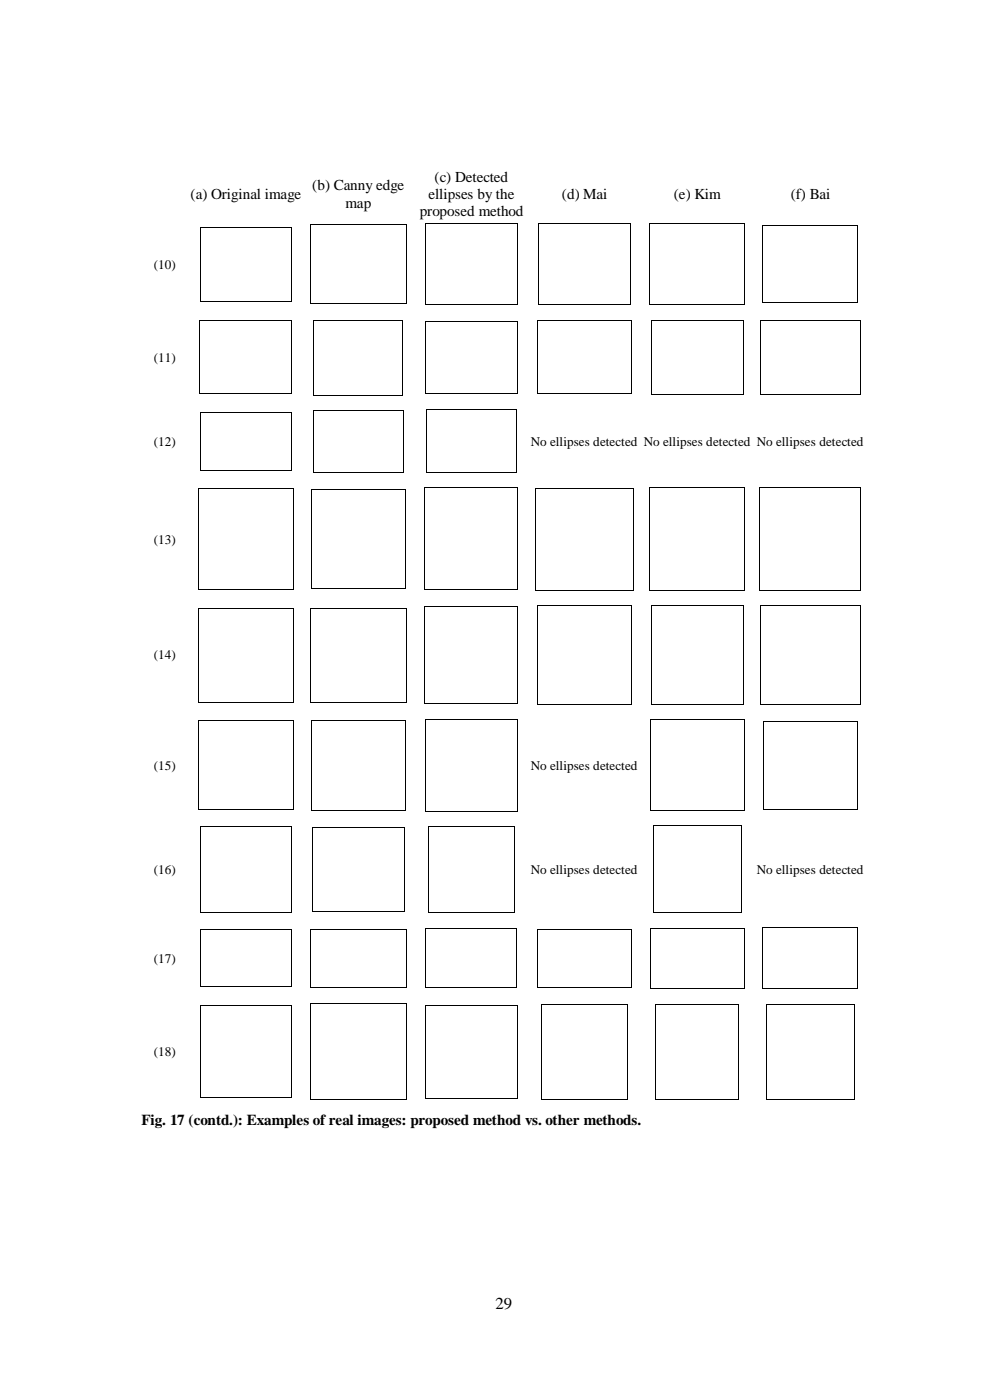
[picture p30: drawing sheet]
<svg xmlns="http://www.w3.org/2000/svg" width="210mm" height="297mm" viewBox="0 0 210 297" stroke-linecap="round" stroke-linejoin="round" font-family="sans-serif">
<defs><g id="words">
<text font-size="3.6" x="105.1" y="277.8">29</text>
<g font-size="3.2">
<text x="66.2" y="40.3">(b) Canny edge</text>
<text x="92.2" y="38.5">(c) Detected</text>
<text x="40.4" y="42.2">(a) Original image</text>
<text x="73.3" y="44">map</text>
<text x="89" y="45.8">proposed method</text>
<text x="90.9" y="42.2">ellipses by the</text>
<text x="119.2" y="42.2">(d) Mai</text>
<text x="142.9" y="42.2">(e) Kim</text>
<text x="167.7" y="42.2">(f) Bai</text>
<text x="30" y="238.6">Fig. 17 (contd.): Examples of real images: proposed method vs. other methods.</text>
</g>
<g font-size="2.8">
<text x="32.6" y="57">(10)</text>
<text x="32.6" y="76.8">(11)</text>
<text x="32.6" y="94.6">(12)</text>
<text x="112.6" y="94.6">No ellipses detected No ellipses detected No ellipses detected</text>
<text x="32.6" y="115.4">(13)</text>
<text x="32.6" y="139.9">(14)</text>
<text x="32.6" y="163.3">(15)</text>
<text x="112.6" y="163.3">No ellipses detected</text>
<text x="32.6" y="185.4">(16)</text>
<text x="112.6" y="185.4">No ellipses detected</text>
<text x="160.5" y="185.4">No ellipses detected</text>
<text x="32.6" y="204.3">(17)</text>
<text x="32.6" y="224.1">(18)</text>
</g>
</g></defs>
<g fill="#000">
<path d="M42.4 48.2h.1v.2h-.1z" fill-rule="evenodd"/>
<path d="M42.4 48.2h.1v.2h-.1z" fill-rule="evenodd"/>
<path d="M61.7 48.2h.1v.2h-.1z" fill-rule="evenodd"/>
<path d="M61.7 48.2h.1v.2h-.1z" fill-rule="evenodd"/>
<path d="M65.7 47.5h.2v.2h-.2z" fill-rule="evenodd"/>
<path d="M65.7 47.5h.2v.2h-.2z" fill-rule="evenodd"/>
<path d="M86.1 47.5h.2v.2h-.2z" fill-rule="evenodd"/>
<path d="M86.1 47.5h.2v.2h-.2z" fill-rule="evenodd"/>
<path d="M90.1 47.3h.2v.2h-.2z" fill-rule="evenodd"/>
<path d="M90.1 47.3h.2v.2h-.2z" fill-rule="evenodd"/>
<path d="M109.7 47.3h.2v.2h-.2z" fill-rule="evenodd"/>
<path d="M109.7 47.3h.2v.2h-.2z" fill-rule="evenodd"/>
<path d="M114.1 47.4h.2v.2h-.2z" fill-rule="evenodd"/>
<path d="M114.1 47.4h.2v.2h-.2z" fill-rule="evenodd"/>
<path d="M133.7 47.4h.1v.2h-.1z" fill-rule="evenodd"/>
<path d="M133.7 47.4h.1v.2h-.1z" fill-rule="evenodd"/>
<path d="M137.7 47.3h.2v.1h-.2z" fill-rule="evenodd"/>
<path d="M137.7 47.3h.2v.1h-.2z" fill-rule="evenodd"/>
<path d="M157.9 47.3h.1v.1h-.1z" fill-rule="evenodd"/>
<path d="M157.9 47.3h.1v.1h-.1z" fill-rule="evenodd"/>
<path d="M161.7 47.9h.2v.1h-.2z" fill-rule="evenodd"/>
<path d="M161.7 47.9h.2v.1h-.2z" fill-rule="evenodd"/>
<path d="M181.8 47.9h.2v.1h-.2z" fill-rule="evenodd"/>
<path d="M181.8 47.9h.2v.1h-.2z" fill-rule="evenodd"/>
<path d="M42.3 68h.1v.2h-.1z" fill-rule="evenodd"/>
<path d="M42.3 68h.1v.2h-.1z" fill-rule="evenodd"/>
<path d="M42.4 63.9h.1v.1h-.1z" fill-rule="evenodd"/>
<path d="M42.4 63.9h.1v.1h-.1z" fill-rule="evenodd"/>
<path d="M61.7 63.9h.1v.1h-.1z" fill-rule="evenodd"/>
<path d="M61.7 63.9h.1v.1h-.1z" fill-rule="evenodd"/>
<path d="M61.8 68h.2v.2h-.2z" fill-rule="evenodd"/>
<path d="M61.8 68h.2v.2h-.2z" fill-rule="evenodd"/>
<path d="M65.7 64.4h.2v.1h-.2z" fill-rule="evenodd"/>
<path d="M65.7 64.4h.2v.1h-.2z" fill-rule="evenodd"/>
<path d="M66.4 67.9h.2v.2h-.2z" fill-rule="evenodd"/>
<path d="M66.4 67.9h.2v.2h-.2z" fill-rule="evenodd"/>
<path d="M85.4 67.9h.1v.2h-.1z" fill-rule="evenodd"/>
<path d="M85.4 67.9h.1v.2h-.1z" fill-rule="evenodd"/>
<path d="M86.1 64.4h.2v.1h-.2z" fill-rule="evenodd"/>
<path d="M86.1 64.4h.2v.1h-.2z" fill-rule="evenodd"/>
<path d="M90.1 64.5h.2v.2h-.2z" fill-rule="evenodd"/>
<path d="M90.1 64.5h.2v.2h-.2z" fill-rule="evenodd"/>
<path d="M90.1 68.1h.2v.2h-.2z" fill-rule="evenodd"/>
<path d="M90.1 68.1h.2v.2h-.2z" fill-rule="evenodd"/>
<path d="M109.6 68.1h.2v.2h-.2z" fill-rule="evenodd"/>
<path d="M109.6 68.1h.2v.2h-.2z" fill-rule="evenodd"/>
<path d="M109.7 64.5h.2v.2h-.2z" fill-rule="evenodd"/>
<path d="M109.7 64.5h.2v.2h-.2z" fill-rule="evenodd"/>
<path d="M113.9 68h.2v.2h-.2z" fill-rule="evenodd"/>
<path d="M113.9 68h.2v.2h-.2z" fill-rule="evenodd"/>
<path d="M114.1 64.5h.2v.2h-.2z" fill-rule="evenodd"/>
<path d="M114.1 64.5h.2v.2h-.2z" fill-rule="evenodd"/>
<path d="M133.7 64.5h.1v.2h-.1z" fill-rule="evenodd"/>
<path d="M133.7 64.5h.1v.2h-.1z" fill-rule="evenodd"/>
<path d="M133.8 68h.2v.2h-.2z" fill-rule="evenodd"/>
<path d="M133.8 68h.2v.2h-.2z" fill-rule="evenodd"/>
<path d="M137.7 64.6h.2v.2h-.2z" fill-rule="evenodd"/>
<path d="M137.7 64.6h.2v.2h-.2z" fill-rule="evenodd"/>
<path d="M138.1 67.9h.1v.2h-.1z" fill-rule="evenodd"/>
<path d="M138.1 67.9h.1v.2h-.1z" fill-rule="evenodd"/>
<path d="M157.6 67.9h.2v.2h-.2z" fill-rule="evenodd"/>
<path d="M157.6 67.9h.2v.2h-.2z" fill-rule="evenodd"/>
<path d="M157.9 64.6h.1v.2h-.1z" fill-rule="evenodd"/>
<path d="M157.9 64.6h.1v.2h-.1z" fill-rule="evenodd"/>
<path d="M161.2 67.9h.1v.2h-.1z" fill-rule="evenodd"/>
<path d="M161.2 67.9h.1v.2h-.1z" fill-rule="evenodd"/>
<path d="M161.7 64.2h.2v.2h-.2z" fill-rule="evenodd"/>
<path d="M161.7 64.2h.2v.2h-.2z" fill-rule="evenodd"/>
<path d="M181.8 64.2h.2v.2h-.2z" fill-rule="evenodd"/>
<path d="M181.8 64.2h.2v.2h-.2z" fill-rule="evenodd"/>
<path d="M182.4 67.9h.1v.2h-.1z" fill-rule="evenodd"/>
<path d="M182.4 67.9h.1v.2h-.1z" fill-rule="evenodd"/>
<path d="M42.3 83.4h.1v.2h-.1z" fill-rule="evenodd"/>
<path d="M42.3 83.4h.1v.2h-.1z" fill-rule="evenodd"/>
<path d="M42.4 87.5h.2v.2h-.2z" fill-rule="evenodd"/>
<path d="M42.4 87.5h.2v.2h-.2z" fill-rule="evenodd"/>
<path d="M42.4 99.7h.2v.1h-.2z" fill-rule="evenodd"/>
<path d="M42.4 99.7h.2v.1h-.2z" fill-rule="evenodd"/>
<path d="M61.7 87.5h.1v.2h-.1z" fill-rule="evenodd"/>
<path d="M61.7 87.5h.1v.2h-.1z" fill-rule="evenodd"/>
<path d="M61.7 99.7h.1v.1h-.1z" fill-rule="evenodd"/>
<path d="M61.7 99.7h.1v.1h-.1z" fill-rule="evenodd"/>
<path d="M61.8 83.4h.2v.2h-.2z" fill-rule="evenodd"/>
<path d="M61.8 83.4h.2v.2h-.2z" fill-rule="evenodd"/>
<path d="M66.4 83.8h.2v.1h-.2z" fill-rule="evenodd"/>
<path d="M66.4 83.8h.2v.1h-.2z" fill-rule="evenodd"/>
<path d="M66.4 87h.2v.1h-.2z" fill-rule="evenodd"/>
<path d="M66.4 87h.2v.1h-.2z" fill-rule="evenodd"/>
<path d="M85.4 83.8h.1v.1h-.1z" fill-rule="evenodd"/>
<path d="M85.4 83.8h.1v.1h-.1z" fill-rule="evenodd"/>
<path d="M85.5 87h.1v.1h-.1z" fill-rule="evenodd"/>
<path d="M85.5 87h.1v.1h-.1z" fill-rule="evenodd"/>
<path d="M90.1 83.4h.2v.2h-.2z" fill-rule="evenodd"/>
<path d="M90.1 83.4h.2v.2h-.2z" fill-rule="evenodd"/>
<path d="M90.4 86.9h.1v.2h-.1z" fill-rule="evenodd"/>
<path d="M90.4 86.9h.1v.2h-.1z" fill-rule="evenodd"/>
<path d="M109.4 86.9h.2v.2h-.2z" fill-rule="evenodd"/>
<path d="M109.4 86.9h.2v.2h-.2z" fill-rule="evenodd"/>
<path d="M109.6 83.4h.2v.2h-.2z" fill-rule="evenodd"/>
<path d="M109.6 83.4h.2v.2h-.2z" fill-rule="evenodd"/>
<path d="M113.9 83.4h.2v.2h-.2z" fill-rule="evenodd"/>
<path d="M113.9 83.4h.2v.2h-.2z" fill-rule="evenodd"/>
<path d="M133.8 83.4h.2v.2h-.2z" fill-rule="evenodd"/>
<path d="M133.8 83.4h.2v.2h-.2z" fill-rule="evenodd"/>
<path d="M138.1 83.6h.1v.2h-.1z" fill-rule="evenodd"/>
<path d="M138.1 83.6h.1v.2h-.1z" fill-rule="evenodd"/>
<path d="M157.6 83.6h.2v.2h-.2z" fill-rule="evenodd"/>
<path d="M157.6 83.6h.2v.2h-.2z" fill-rule="evenodd"/>
<path d="M161.2 83.6h.1v.2h-.1z" fill-rule="evenodd"/>
<path d="M161.2 83.6h.1v.2h-.1z" fill-rule="evenodd"/>
<path d="M182.4 83.6h.1v.2h-.1z" fill-rule="evenodd"/>
<path d="M182.4 83.6h.1v.2h-.1z" fill-rule="evenodd"/>
<path d="M42 103.7h.2v.1h-.2z" fill-rule="evenodd"/>
<path d="M42 103.7h.2v.1h-.2z" fill-rule="evenodd"/>
<path d="M62.1 103.7h.2v.1h-.2z" fill-rule="evenodd"/>
<path d="M62.1 103.7h.2v.1h-.2z" fill-rule="evenodd"/>
<path d="M66 103.8h.1v.1h-.1z" fill-rule="evenodd"/>
<path d="M66 103.7h.1v.2h-.1z" fill-rule="evenodd"/>
<path d="M66.4 100.1h.2v.2h-.2z" fill-rule="evenodd"/>
<path d="M66.4 100.1h.2v.2h-.2z" fill-rule="evenodd"/>
<path d="M85.5 100.1h.1v.2h-.1z" fill-rule="evenodd"/>
<path d="M85.5 100.1h.1v.2h-.1z" fill-rule="evenodd"/>
<path d="M85.9 103.7h.2v.2h-.2z" fill-rule="evenodd"/>
<path d="M85.9 103.7h.2v.2h-.2z" fill-rule="evenodd"/>
<path d="M90 103.4h.2v.2h-.2z" fill-rule="evenodd"/>
<path d="M90 103.4h.2v.2h-.2z" fill-rule="evenodd"/>
<path d="M90.4 100.1h.1v.2h-.1z" fill-rule="evenodd"/>
<path d="M90.4 100.1h.1v.2h-.1z" fill-rule="evenodd"/>
<path d="M109.4 100.1h.2v.2h-.2z" fill-rule="evenodd"/>
<path d="M109.4 100.1h.2v.2h-.2z" fill-rule="evenodd"/>
<path d="M109.7 103.4h.2v.2h-.2z" fill-rule="evenodd"/>
<path d="M109.7 103.4h.2v.2h-.2z" fill-rule="evenodd"/>
<path d="M113.4 103.5h.2v.2h-.2z" fill-rule="evenodd"/>
<path d="M113.4 103.5h.2v.2h-.2z" fill-rule="evenodd"/>
<path d="M134.2 103.5h.2v.2h-.2z" fill-rule="evenodd"/>
<path d="M134.2 103.5h.2v.2h-.2z" fill-rule="evenodd"/>
<path d="M137.7 103.3h.2v.2h-.2z" fill-rule="evenodd"/>
<path d="M137.7 103.3h.2v.2h-.2z" fill-rule="evenodd"/>
<path d="M157.9 103.3h.1v.2h-.1z" fill-rule="evenodd"/>
<path d="M157.9 103.3h.1v.2h-.1z" fill-rule="evenodd"/>
<path d="M161.1 103.3h.2v.2h-.2z" fill-rule="evenodd"/>
<path d="M161.1 103.3h.2v.2h-.2z" fill-rule="evenodd"/>
<path d="M182.5 103.3h.2v.2h-.2z" fill-rule="evenodd"/>
<path d="M182.5 103.3h.2v.2h-.2z" fill-rule="evenodd"/>
<path d="M42 125h.2v.2h-.2z" fill-rule="evenodd"/>
<path d="M42 125h.2v.2h-.2z" fill-rule="evenodd"/>
<path d="M42 129h.2v.2h-.2z" fill-rule="evenodd"/>
<path d="M42 129h.2v.2h-.2z" fill-rule="evenodd"/>
<path d="M62.1 125h.2v.2h-.2z" fill-rule="evenodd"/>
<path d="M62.1 125h.2v.2h-.2z" fill-rule="evenodd"/>
<path d="M62.1 129h.2v.2h-.2z" fill-rule="evenodd"/>
<path d="M62.1 129h.2v.2h-.2z" fill-rule="evenodd"/>
<path d="M65.7 129h.2v.2h-.2z" fill-rule="evenodd"/>
<path d="M65.7 129h.2v.2h-.2z" fill-rule="evenodd"/>
<path d="M66 124.8h.1v.2h-.1z" fill-rule="evenodd"/>
<path d="M66 124.8h.1v.2h-.1z" fill-rule="evenodd"/>
<path d="M85.9 124.8h.2v.2h-.2z" fill-rule="evenodd"/>
<path d="M85.9 124.8h.2v.2h-.2z" fill-rule="evenodd"/>
<path d="M86.1 129h.2v.2h-.2z" fill-rule="evenodd"/>
<path d="M86.1 129h.2v.2h-.2z" fill-rule="evenodd"/>
<path d="M90 125h.2v.2h-.2z" fill-rule="evenodd"/>
<path d="M90 125h.2v.2h-.2z" fill-rule="evenodd"/>
<path d="M90 128.6h.2v.2h-.2z" fill-rule="evenodd"/>
<path d="M90 128.6h.2v.2h-.2z" fill-rule="evenodd"/>
<path d="M109.7 125h.2v.2h-.2z" fill-rule="evenodd"/>
<path d="M109.7 125h.2v.2h-.2z" fill-rule="evenodd"/>
<path d="M109.8 128.6h.1v.2h-.1z" fill-rule="evenodd"/>
<path d="M109.8 128.6h.1v.2h-.1z" fill-rule="evenodd"/>
<path d="M113.4 125.1h.2v.2h-.2z" fill-rule="evenodd"/>
<path d="M113.4 125.1h.2v.2h-.2z" fill-rule="evenodd"/>
<path d="M113.9 128.4h.2v.2h-.2z" fill-rule="evenodd"/>
<path d="M113.9 128.4h.2v.2h-.2z" fill-rule="evenodd"/>
<path d="M133.8 128.4h.2v.2h-.2z" fill-rule="evenodd"/>
<path d="M133.8 128.4h.2v.2h-.2z" fill-rule="evenodd"/>
<path d="M134.2 125.1h.2v.2h-.2z" fill-rule="evenodd"/>
<path d="M134.2 125.1h.2v.2h-.2z" fill-rule="evenodd"/>
<path d="M137.7 125.2h.2v.1h-.2z" fill-rule="evenodd"/>
<path d="M137.7 125.2h.2v.1h-.2z" fill-rule="evenodd"/>
<path d="M138.1 128.4h.1v.2h-.1z" fill-rule="evenodd"/>
<path d="M138.1 128.4h.1v.2h-.1z" fill-rule="evenodd"/>
<path d="M157.6 128.4h.2v.2h-.2z" fill-rule="evenodd"/>
<path d="M157.6 128.4h.2v.2h-.2z" fill-rule="evenodd"/>
<path d="M157.9 125.2h.1v.1h-.1z" fill-rule="evenodd"/>
<path d="M157.9 125.2h.1v.1h-.1z" fill-rule="evenodd"/>
<path d="M161.1 125.2h.2v.1h-.2z" fill-rule="evenodd"/>
<path d="M161.1 125.2h.2v.1h-.2z" fill-rule="evenodd"/>
<path d="M161.2 128.4h.1v.2h-.1z" fill-rule="evenodd"/>
<path d="M161.2 128.4h.1v.2h-.1z" fill-rule="evenodd"/>
<path d="M182.4 128.4h.1v.2h-.1z" fill-rule="evenodd"/>
<path d="M182.4 128.4h.1v.2h-.1z" fill-rule="evenodd"/>
<path d="M182.5 125.2h.2v.1h-.2z" fill-rule="evenodd"/>
<path d="M182.5 125.2h.2v.1h-.2z" fill-rule="evenodd"/>
<path d="M42 148.9h.2v.2h-.2z" fill-rule="evenodd"/>
<path d="M42 148.9h.2v.2h-.2z" fill-rule="evenodd"/>
<path d="M42 152.8h.2v.2h-.2z" fill-rule="evenodd"/>
<path d="M42 152.8h.2v.2h-.2z" fill-rule="evenodd"/>
<path d="M62.1 148.9h.2v.2h-.2z" fill-rule="evenodd"/>
<path d="M62.1 148.9h.2v.2h-.2z" fill-rule="evenodd"/>
<path d="M62.1 152.8h.2v.2h-.2z" fill-rule="evenodd"/>
<path d="M62.1 152.8h.2v.2h-.2z" fill-rule="evenodd"/>
<path d="M65.7 148.9h.2v.2h-.2z" fill-rule="evenodd"/>
<path d="M65.7 148.9h.2v.2h-.2z" fill-rule="evenodd"/>
<path d="M65.9 152.8h.2v.2h-.2z" fill-rule="evenodd"/>
<path d="M65.9 152.8h.2v.2h-.2z" fill-rule="evenodd"/>
<path d="M86 152.8h.1v.2h-.1z" fill-rule="evenodd"/>
<path d="M86 152.8h.1v.2h-.1z" fill-rule="evenodd"/>
<path d="M86.1 148.9h.2v.2h-.2z" fill-rule="evenodd"/>
<path d="M86.1 148.9h.2v.2h-.2z" fill-rule="evenodd"/>
<path d="M90 149.2h.2v.2h-.2z" fill-rule="evenodd"/>
<path d="M90 149.2h.2v.2h-.2z" fill-rule="evenodd"/>
<path d="M90.1 152.5h.2v.2h-.2z" fill-rule="evenodd"/>
<path d="M90.1 152.5h.2v.2h-.2z" fill-rule="evenodd"/>
<path d="M109.7 152.5h.2v.2h-.2z" fill-rule="evenodd"/>
<path d="M109.7 152.5h.2v.2h-.2z" fill-rule="evenodd"/>
<path d="M109.8 149.2h.1v.2h-.1z" fill-rule="evenodd"/>
<path d="M109.8 149.2h.1v.2h-.1z" fill-rule="evenodd"/>
<path d="M113.9 149.3h.2v.2h-.2z" fill-rule="evenodd"/>
<path d="M113.9 149.3h.2v.2h-.2z" fill-rule="evenodd"/>
<path d="M133.8 149.3h.2v.2h-.2z" fill-rule="evenodd"/>
<path d="M133.8 149.3h.2v.2h-.2z" fill-rule="evenodd"/>
<path d="M137.9 152.6h.2v.2h-.2z" fill-rule="evenodd"/>
<path d="M137.9 152.6h.2v.2h-.2z" fill-rule="evenodd"/>
<path d="M138.1 149.3h.1v.2h-.1z" fill-rule="evenodd"/>
<path d="M138.1 149.3h.1v.2h-.1z" fill-rule="evenodd"/>
<path d="M157.6 149.3h.2v.2h-.2z" fill-rule="evenodd"/>
<path d="M157.6 149.3h.2v.2h-.2z" fill-rule="evenodd"/>
<path d="M157.8 152.6h.2v.2h-.2z" fill-rule="evenodd"/>
<path d="M157.8 152.6h.2v.2h-.2z" fill-rule="evenodd"/>
<path d="M161.2 149.3h.1v.2h-.1z" fill-rule="evenodd"/>
<path d="M161.2 149.3h.1v.2h-.1z" fill-rule="evenodd"/>
<path d="M161.9 153h.1v.1h-.1z" fill-rule="evenodd"/>
<path d="M161.9 153h.1v.1h-.1z" fill-rule="evenodd"/>
<path d="M181.8 153h.1v.1h-.1z" fill-rule="evenodd"/>
<path d="M181.8 153h.1v.1h-.1z" fill-rule="evenodd"/>
<path d="M182.4 149.3h.1v.2h-.1z" fill-rule="evenodd"/>
<path d="M182.4 149.3h.1v.2h-.1z" fill-rule="evenodd"/>
<path d="M42 171.6h.2v.2h-.2z" fill-rule="evenodd"/>
<path d="M42 171.6h.2v.2h-.2z" fill-rule="evenodd"/>
<path d="M42.4 175.2h.1v.2h-.1z" fill-rule="evenodd"/>
<path d="M42.4 175.2h.1v.2h-.1z" fill-rule="evenodd"/>
<path d="M61.7 175.2h.2v.2h-.2z" fill-rule="evenodd"/>
<path d="M61.7 175.2h.2v.2h-.2z" fill-rule="evenodd"/>
<path d="M62.1 171.6h.2v.2h-.2z" fill-rule="evenodd"/>
<path d="M62.1 171.6h.2v.2h-.2z" fill-rule="evenodd"/>
<path d="M65.9 171.8h.2v.2h-.2z" fill-rule="evenodd"/>
<path d="M65.9 171.8h.2v.2h-.2z" fill-rule="evenodd"/>
<path d="M66.1 175.4h.2v.2h-.2z" fill-rule="evenodd"/>
<path d="M66.1 175.4h.2v.2h-.2z" fill-rule="evenodd"/>
<path d="M85.6 175.4h.2v.2h-.2z" fill-rule="evenodd"/>
<path d="M85.6 175.4h.2v.2h-.2z" fill-rule="evenodd"/>
<path d="M86 171.8h.1v.2h-.1z" fill-rule="evenodd"/>
<path d="M86 171.8h.1v.2h-.1z" fill-rule="evenodd"/>
<path d="M90.1 172h.2v.2h-.2z" fill-rule="evenodd"/>
<path d="M90.1 172h.2v.2h-.2z" fill-rule="evenodd"/>
<path d="M90.7 175.2h.2v.2h-.2z" fill-rule="evenodd"/>
<path d="M90.7 175.2h.2v.2h-.2z" fill-rule="evenodd"/>
<path d="M109.1 175.2h.2v.2h-.2z" fill-rule="evenodd"/>
<path d="M109.1 175.2h.2v.2h-.2z" fill-rule="evenodd"/>
<path d="M109.7 172h.2v.2h-.2z" fill-rule="evenodd"/>
<path d="M109.7 172h.2v.2h-.2z" fill-rule="evenodd"/>
<path d="M137.9 171.8h.2v.2h-.2z" fill-rule="evenodd"/>
<path d="M137.9 171.8h.2v.2h-.2z" fill-rule="evenodd"/>
<path d="M138.5 175.1h.1v.2h-.1z" fill-rule="evenodd"/>
<path d="M138.5 175.1h.1v.2h-.1z" fill-rule="evenodd"/>
<path d="M157.1 175.1h.2v.2h-.2z" fill-rule="evenodd"/>
<path d="M157.1 175.1h.2v.2h-.2z" fill-rule="evenodd"/>
<path d="M157.8 171.8h.2v.2h-.2z" fill-rule="evenodd"/>
<path d="M157.8 171.8h.2v.2h-.2z" fill-rule="evenodd"/>
<path d="M161.9 171.7h.1v.1h-.1z" fill-rule="evenodd"/>
<path d="M161.9 171.7h.1v.1h-.1z" fill-rule="evenodd"/>
<path d="M181.8 171.7h.1v.1h-.1z" fill-rule="evenodd"/>
<path d="M181.8 171.7h.1v.1h-.1z" fill-rule="evenodd"/>
<path d="M42.4 193.4h.1v.2h-.1z" fill-rule="evenodd"/>
<path d="M42.4 193.4h.1v.2h-.1z" fill-rule="evenodd"/>
<path d="M42.4 197.1h.1v.1h-.1z" fill-rule="evenodd"/>
<path d="M42.4 197.1h.1v.1h-.1z" fill-rule="evenodd"/>
<path d="M61.7 193.4h.2v.2h-.2z" fill-rule="evenodd"/>
<path d="M61.7 193.4h.2v.2h-.2z" fill-rule="evenodd"/>
<path d="M61.7 197.1h.2v.1h-.2z" fill-rule="evenodd"/>
<path d="M61.7 197.1h.2v.1h-.2z" fill-rule="evenodd"/>
<path d="M65.8 197.1h.2v.1h-.2z" fill-rule="evenodd"/>
<path d="M65.8 197.1h.2v.1h-.2z" fill-rule="evenodd"/>
<path d="M66.1 193.4h.2v.1h-.2z" fill-rule="evenodd"/>
<path d="M66.1 193.4h.2v.1h-.2z" fill-rule="evenodd"/>
<path d="M85.6 193.4h.2v.1h-.2z" fill-rule="evenodd"/>
<path d="M85.6 193.4h.2v.1h-.2z" fill-rule="evenodd"/>
<path d="M86.1 197.1h.1v.1h-.1z" fill-rule="evenodd"/>
<path d="M86.1 197.1h.1v.1h-.1z" fill-rule="evenodd"/>
<path d="M90.2 197h.2v.2h-.2z" fill-rule="evenodd"/>
<path d="M90.2 197h.2v.2h-.2z" fill-rule="evenodd"/>
<path d="M90.7 193.4h.2v.2h-.2z" fill-rule="evenodd"/>
<path d="M90.7 193.4h.2v.2h-.2z" fill-rule="evenodd"/>
<path d="M109.1 193.4h.2v.2h-.2z" fill-rule="evenodd"/>
<path d="M109.1 193.4h.2v.2h-.2z" fill-rule="evenodd"/>
<path d="M109.5 197h.2v.2h-.2z" fill-rule="evenodd"/>
<path d="M109.5 197h.2v.2h-.2z" fill-rule="evenodd"/>
<path d="M113.9 197.1h.2v.1h-.2z" fill-rule="evenodd"/>
<path d="M113.9 197.1h.2v.1h-.2z" fill-rule="evenodd"/>
<path d="M133.8 197.1h.2v.1h-.2z" fill-rule="evenodd"/>
<path d="M133.8 197.1h.2v.1h-.2z" fill-rule="evenodd"/>
<path d="M137.9 197h.2v.2h-.2z" fill-rule="evenodd"/>
<path d="M137.9 197h.2v.2h-.2z" fill-rule="evenodd"/>
<path d="M138.5 193.4h.1v.2h-.1z" fill-rule="evenodd"/>
<path d="M138.5 193.4h.1v.2h-.1z" fill-rule="evenodd"/>
<path d="M157.1 193.4h.2v.2h-.2z" fill-rule="evenodd"/>
<path d="M157.1 193.4h.2v.2h-.2z" fill-rule="evenodd"/>
<path d="M157.8 197h.2v.2h-.2z" fill-rule="evenodd"/>
<path d="M157.8 197h.2v.2h-.2z" fill-rule="evenodd"/>
<path d="M161.7 196.7h.2v.1h-.2z" fill-rule="evenodd"/>
<path d="M161.7 196.7h.2v.1h-.2z" fill-rule="evenodd"/>
<path d="M181.8 196.7h.2v.1h-.2z" fill-rule="evenodd"/>
<path d="M181.8 196.7h.2v.1h-.2z" fill-rule="evenodd"/>
<path d="M42.4 209.3h.1v.1h-.1z" fill-rule="evenodd"/>
<path d="M42.4 209.3h.1v.1h-.1z" fill-rule="evenodd"/>
<path d="M42.4 213.2h.1v.1h-.1z" fill-rule="evenodd"/>
<path d="M42.4 213.2h.1v.1h-.1z" fill-rule="evenodd"/>
<path d="M61.7 209.3h.2v.1h-.2z" fill-rule="evenodd"/>
<path d="M61.7 209.3h.2v.1h-.2z" fill-rule="evenodd"/>
<path d="M61.7 213.2h.2v.1h-.2z" fill-rule="evenodd"/>
<path d="M61.7 213.2h.2v.1h-.2z" fill-rule="evenodd"/>
<path d="M65.8 209.4h.2v.2h-.2z" fill-rule="evenodd"/>
<path d="M65.8 209.4h.2v.2h-.2z" fill-rule="evenodd"/>
<path d="M65.8 212.9h.2v.2h-.2z" fill-rule="evenodd"/>
<path d="M65.8 212.9h.2v.2h-.2z" fill-rule="evenodd"/>
<path d="M86.1 209.4h.1v.2h-.1z" fill-rule="evenodd"/>
<path d="M86.1 209.4h.1v.2h-.1z" fill-rule="evenodd"/>
<path d="M86.1 212.9h.1v.2h-.1z" fill-rule="evenodd"/>
<path d="M86.1 212.9h.1v.2h-.1z" fill-rule="evenodd"/>
<path d="M90.1 213.2h.2v.1h-.2z" fill-rule="evenodd"/>
<path d="M90.1 213.2h.2v.1h-.2z" fill-rule="evenodd"/>
<path d="M90.2 209.4h.2v.2h-.2z" fill-rule="evenodd"/>
<path d="M90.2 209.4h.2v.2h-.2z" fill-rule="evenodd"/>
<path d="M109.5 209.4h.2v.2h-.2z" fill-rule="evenodd"/>
<path d="M109.5 209.4h.2v.2h-.2z" fill-rule="evenodd"/>
<path d="M109.7 213.2h.2v.1h-.2z" fill-rule="evenodd"/>
<path d="M109.7 213.2h.2v.1h-.2z" fill-rule="evenodd"/>
<path d="M113.9 209.4h.2v.1h-.2z" fill-rule="evenodd"/>
<path d="M113.9 209.4h.2v.1h-.2z" fill-rule="evenodd"/>
<path d="M114.7 213h.2v.2h-.2z" fill-rule="evenodd"/>
<path d="M114.7 213h.2v.2h-.2z" fill-rule="evenodd"/>
<path d="M133 213h.1v.2h-.1z" fill-rule="evenodd"/>
<path d="M133 213h.1v.2h-.1z" fill-rule="evenodd"/>
<path d="M133.8 209.4h.2v.1h-.2z" fill-rule="evenodd"/>
<path d="M133.8 209.4h.2v.1h-.2z" fill-rule="evenodd"/>
<path d="M137.9 209.5h.2v.2h-.2z" fill-rule="evenodd"/>
<path d="M137.9 209.5h.2v.2h-.2z" fill-rule="evenodd"/>
<path d="M139 213h.2v.2h-.2z" fill-rule="evenodd"/>
<path d="M139 213h.2v.2h-.2z" fill-rule="evenodd"/>
<path d="M156.6 213h.2v.2h-.2z" fill-rule="evenodd"/>
<path d="M156.6 213h.2v.2h-.2z" fill-rule="evenodd"/>
<path d="M157.8 209.5h.2v.2h-.2z" fill-rule="evenodd"/>
<path d="M157.8 209.5h.2v.2h-.2z" fill-rule="evenodd"/>
<path d="M161.7 209.7h.2v.2h-.2z" fill-rule="evenodd"/>
<path d="M161.7 209.7h.2v.2h-.2z" fill-rule="evenodd"/>
<path d="M162.5 213h.1v.2h-.1z" fill-rule="evenodd"/>
<path d="M162.5 213h.1v.2h-.1z" fill-rule="evenodd"/>
<path d="M181.1 213h.2v.2h-.2z" fill-rule="evenodd"/>
<path d="M181.1 213h.2v.2h-.2z" fill-rule="evenodd"/>
<path d="M181.8 209.7h.2v.2h-.2z" fill-rule="evenodd"/>
<path d="M181.8 209.7h.2v.2h-.2z" fill-rule="evenodd"/>
<path d="M42.4 232.7h.1v.2h-.1z" fill-rule="evenodd"/>
<path d="M42.4 232.7h.1v.2h-.1z" fill-rule="evenodd"/>
<path d="M61.7 232.7h.2v.2h-.2z" fill-rule="evenodd"/>
<path d="M61.7 232.7h.2v.2h-.2z" fill-rule="evenodd"/>
<path d="M65.8 233.1h.2v.1h-.2z" fill-rule="evenodd"/>
<path d="M65.8 233.1h.2v.1h-.2z" fill-rule="evenodd"/>
<path d="M86.1 233.1h.1v.1h-.1z" fill-rule="evenodd"/>
<path d="M86.1 233.1h.1v.1h-.1z" fill-rule="evenodd"/>
<path d="M90.1 233h.2v.2h-.2z" fill-rule="evenodd"/>
<path d="M90.1 233h.2v.2h-.2z" fill-rule="evenodd"/>
<path d="M109.7 233h.2v.2h-.2z" fill-rule="evenodd"/>
<path d="M109.7 233h.2v.2h-.2z" fill-rule="evenodd"/>
<path d="M114.7 233.2h.2v.1h-.2z" fill-rule="evenodd"/>
<path d="M114.7 233.2h.2v.1h-.2z" fill-rule="evenodd"/>
<path d="M133 233.2h.1v.1h-.1z" fill-rule="evenodd"/>
<path d="M133 233.2h.1v.1h-.1z" fill-rule="evenodd"/>
<path d="M139 233.2h.2v.1h-.2z" fill-rule="evenodd"/>
<path d="M139 233.2h.2v.1h-.2z" fill-rule="evenodd"/>
<path d="M156.6 233.2h.2v.1h-.2z" fill-rule="evenodd"/>
<path d="M156.6 233.2h.2v.1h-.2z" fill-rule="evenodd"/>
<path d="M162.5 233.2h.1v.1h-.1z" fill-rule="evenodd"/>
<path d="M162.5 233.2h.1v.1h-.1z" fill-rule="evenodd"/>
<path d="M181.1 233.2h.2v.1h-.2z" fill-rule="evenodd"/>
<path d="M181.1 233.2h.2v.1h-.2z" fill-rule="evenodd"/>
</g>
<g fill="none" stroke="#000" stroke-width=".21">
<path d="M42.4 48.4v15.5M42.5 48.3h19.2M61.7 48.4v15.5M65.8 47.7v16.7M65.9 47.6h20.2M86.2 47.7v16.7M90.2 47.5v17M90.3 47.4h19.4M109.8 47.5v17M114.2 47.6v16.9M114.3 47.5h19.4M133.7 47.6v16.9"/>
<path d="M137.8 47.4v17.2M137.9 47.3h20M158 47.4v17.2M161.8 48v16.2M161.9 47.9h19.9M181.9 48v16.2M42.4 68.2v15.2M42.4 68.1h19.4M42.5 63.9h19.2M61.9 68.2v15.2M65.9 64.4h20.2M66.5 68.1v15.7"/>
<path d="M66.6 68h18.8M85.5 68.1v15.7M90.2 68.3v15.1M90.3 64.6h19.4M90.3 68.2h19.3M109.7 68.3v15.1M114 68.2v15.2M114.1 68.1h19.7M114.3 64.6h19.4M133.9 68.2v15.2M137.9 64.7h20M138.1 68.1v15.5"/>
<path d="M138.2 68h19.4M157.7 68.1v15.5M161.3 68.1v15.5M161.3 68h21.1M161.9 64.3h19.9M182.4 68.1v15.5M42.4 83.5h19.4M42.5 87.7v12M42.6 87.6h19.1M42.6 99.8h19.1M61.7 87.7v12M66.5 87.1v13"/>
<path d="M66.6 83.8h18.8M66.6 87.1h18.9M85.5 87.1v13M90.3 83.5h19.3M90.5 87.1v13M90.5 87h18.9M109.5 87.1v13M114.1 83.5h19.7M138.2 83.7h19.4M161.3 83.7h21.1M42.1 103.8v21.2M42.2 103.7h19.9"/>
<path d="M62.2 103.8v21.2M66.1 103.9v20.9M66.1 103.8h19.8M66.6 100.2h18.9M86 103.9v20.9M90.1 103.6v21.4M90.2 103.5h19.5M90.5 100.2h18.9M109.8 103.6v21.4M113.5 103.7v21.4M113.6 103.6h20.6M134.3 103.7v21.4"/>
<path d="M137.8 103.5v21.7M137.9 103.4h20M158 103.5v21.7M161.2 103.5v21.7M161.3 103.4h21.2M182.6 103.5v21.7M42.1 129.2v19.7M42.2 125.1h19.9M42.2 129.1h19.9M62.2 129.2v19.7M65.8 129.2v19.7M65.9 129.1h20.2"/>
<path d="M66.1 124.9h19.8M86.2 129.2v19.7M90.1 128.8v20.4M90.2 125.1h19.5M90.2 128.7h19.6M109.9 128.8v20.4M113.6 125.2h20.6M114 128.6v20.7M114.1 128.5h19.7M133.9 128.6v20.7M137.9 125.3h20M138.1 128.6v20.7"/>
<path d="M138.2 128.5h19.4M157.7 128.6v20.7M161.3 125.3h21.2M161.3 128.6v20.7M161.3 128.5h21.1M182.4 128.6v20.7M42.1 152.9v18.7M42.2 149h19.9M42.2 152.9h19.9M62.2 152.9v18.7M65.9 149h20.2M66 152.9v18.9"/>
<path d="M66.1 152.9h19.9M86.1 152.9v18.9M90.2 149.3h19.6M90.2 152.7v19.3M90.3 152.6h19.4M109.8 152.7v19.3M114.1 149.4h19.7M138 152.8v19M138.1 152.7h19.7M138.2 149.4h19.4M157.9 152.8v19M161.3 149.4h21.1"/>
<path d="M161.9 153.1v18.6M162 153h19.8M181.8 153.1v18.6M42.2 171.7h19.9M42.4 175.4v18M42.5 175.3h19.2M61.8 175.4v18M66.1 171.9h19.9M66.2 175.6v17.8M66.3 175.5h19.3M85.7 175.6v17.8M90.3 172.1h19.4"/>
<path d="M90.8 175.4v18M90.9 175.3h18.2M109.2 175.4v18M138.1 171.9h19.7M138.6 175.3v18.1M138.6 175.2h18.5M157.2 175.3v18.1M162 171.8h19.8M42.4 197.2v12.1M42.5 193.5h19.2M42.5 197.2h19.2M61.8 197.2v12.1"/>
<path d="M65.9 197.2v12.2M66 197.2h20.1M66.3 193.4h19.3M86.1 197.2v12.2M90.3 197.2v12.2M90.4 197.1h19.1M90.9 193.5h18.2M109.6 197.2v12.2M114 197.2v12.2M114.1 197.2h19.7M133.9 197.2v12.2M138 197.2v12.3"/>
<path d="M138.1 197.1h19.7M138.6 193.5h18.5M157.9 197.2v12.3M161.8 196.8v12.9M161.9 196.7h19.9M181.9 196.8v12.9M42.4 213.3v19.4M42.5 209.4h19.2M42.5 213.3h19.2M61.8 213.3v19.4M65.9 213.1v20M66 209.5h20.1"/>
<path d="M66 213h20.1M86.1 213.1v20M90.2 213.3v19.7M90.3 213.3h19.4M90.4 209.5h19.1M109.8 213.3v19.7M114.1 209.4h19.7M114.8 213.2v20M114.9 213.1h18.1M133.1 213.2v20M138.1 209.6h19.7M139.1 213.2v20"/>
<path d="M139.2 213.1h17.4M156.7 213.2v20M161.9 209.8h19.9M162.5 213.2v20M162.6 213.1h18.5M181.2 213.2v20M42.5 232.8h19.2M66 233.2h20.1M90.3 233.1h19.4M114.9 233.2h18.1M139.2 233.2h17.4M162.6 233.2h18.5"/>
</g>
<use href="#words"/>
</svg>
